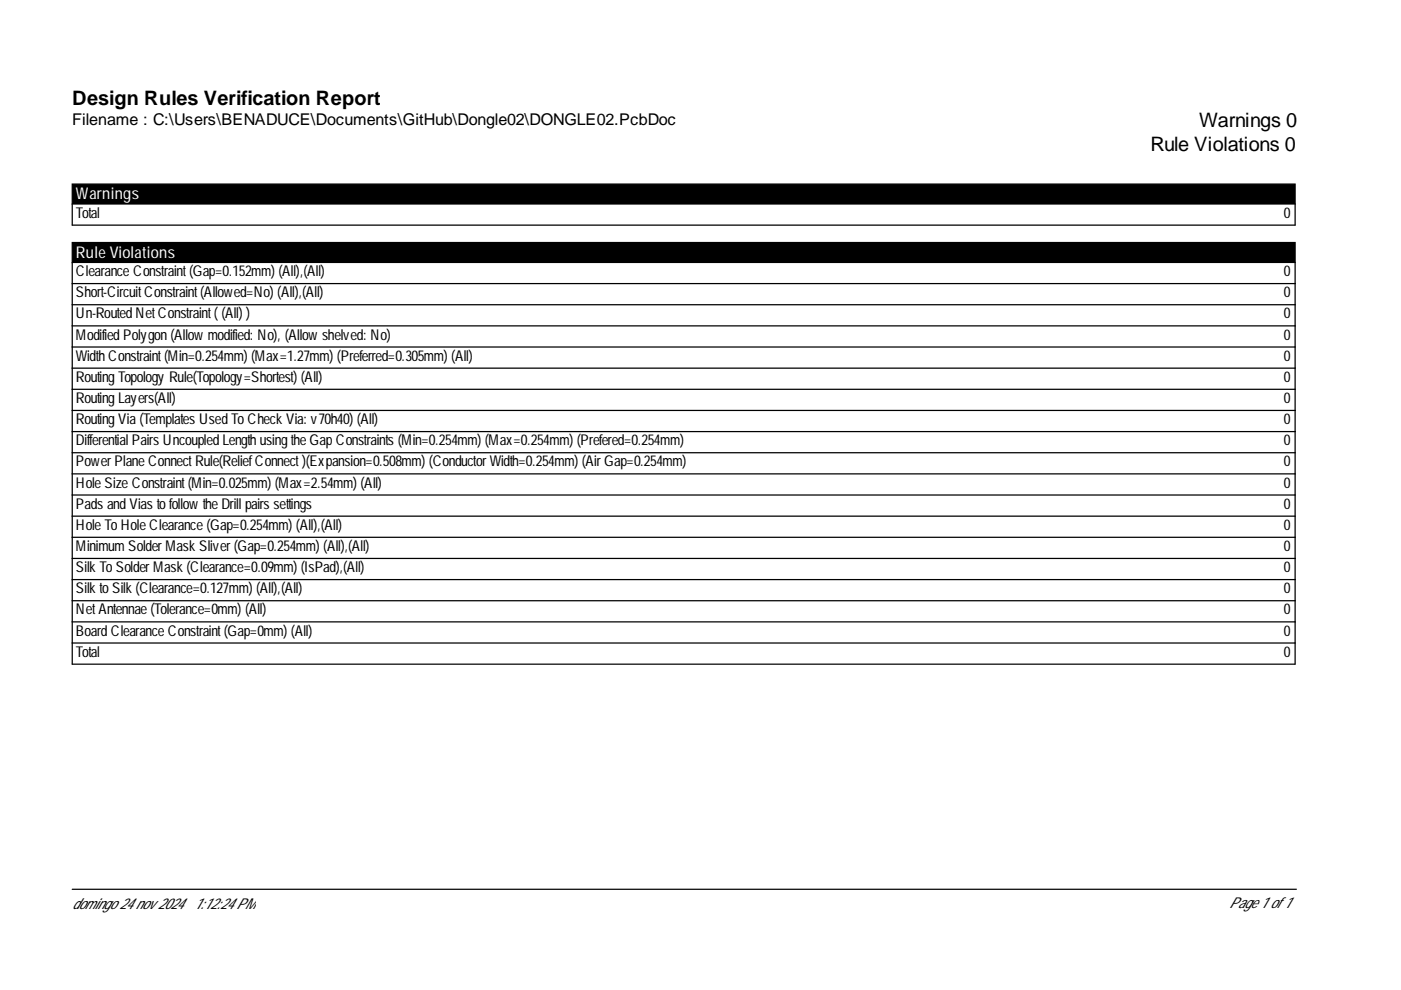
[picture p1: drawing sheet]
<svg xmlns="http://www.w3.org/2000/svg" width="297mm" height="210mm" viewBox="0 0 297 210" stroke-linecap="round" stroke-linejoin="round" font-family="sans-serif">
<defs><g id="words">
<g font-size="4.2">
<text x="15.3" y="22.3">Design Rules Verification Report</text>
<text x="254.3" y="27">Warnings 0</text>
<text x="244" y="32">Rule Violations 0</text>
</g>
<text font-size="3.4" x="15.3" y="26.6">Filename : C:\Users\BENADUCE\Documents\GitHub\Dongle02\DONGLE02.PcbDoc</text>
<g font-size="3.4" fill="#fff">
<text x="16.1" y="42.2">Warnings</text>
<text x="16.1" y="54.6">Rule Violations</text>
</g>
<g font-size="3.2">
<text x="16.1" y="46.2">Total</text>
<text x="272.2" y="46.2">0</text>
<text x="16.1" y="58.6">ClearanceConstraint(Gap=0.152mm) (All),(All)</text>
<text x="272.2" y="58.6">0</text>
<text x="16.1" y="63">Short-CircuitConstraint(Allowed=No) (All),(All)</text>
<text x="272.2" y="63">0</text>
<text x="16.1" y="67.5">Un-RoutedNetConstraint((All) )</text>
<text x="272.2" y="67.5">0</text>
<text x="16.1" y="72">ModifiedPolygon(Allowmodified: No), (Allowshelved: No)</text>
<text x="16.1" y="76.5">WidthConstraint(Min=0.254mm) (Max=1.27mm) (Preferred=0.305mm) (All)</text>
<text x="272.2" y="72">0</text>
<text x="272.2" y="76.5">0</text>
<text x="16.1" y="81">RoutingTopology Rule(Topology=Shortest) (All)</text>
<text x="272.2" y="81">0</text>
<text x="16.1" y="85.5">RoutingLayers(All)</text>
<text x="16.1" y="89.9">RoutingVia (Templates UsedToCheckVia: v70h40) (All)</text>
<text x="272.2" y="85.5">0</text>
<text x="272.2" y="89.9">0</text>
<text x="16.1" y="94.4">Differential Pairs UncoupledLengthusingtheGapConstraints (Min=0.254mm) (Max=0.254mm) (Prefered=0.254mm)</text>
<text x="272.2" y="94.4">0</text>
<text x="16.1" y="98.9">PowerPlaneConnectRule(ReliefConnect)(Expansion=0.508mm) (ConductorWidth=0.254mm) (AirGap=0.254mm)</text>
<text x="272.2" y="98.9">0</text>
<text x="16.1" y="103.4">HoleSizeConstraint(Min=0.025mm) (Max=2.54mm) (All)</text>
<text x="16.1" y="107.9">Pads andVias tofollowtheDrill pairs settings</text>
<text x="272.2" y="103.4">0</text>
<text x="272.2" y="107.9">0</text>
<text x="16.1" y="112.4">HoleToHoleClearance(Gap=0.254mm) (All),(All)</text>
<text x="272.2" y="112.4">0</text>
<text x="16.1" y="116.8">MinimumSolderMaskSliver(Gap=0.254mm) (All),(All)</text>
<text x="272.2" y="116.8">0</text>
<text x="16.1" y="121.3">SilkToSolderMask(Clearance=0.09mm) (IsPad),(All)</text>
<text x="16.1" y="125.8">SilktoSilk(Clearance=0.127mm) (All),(All)</text>
<text x="272.2" y="121.3">0</text>
<text x="272.2" y="125.8">0</text>
<text x="16.1" y="130.3">NetAntennae(Tolerance=0mm) (All)</text>
<text x="272.2" y="130.3">0</text>
<text x="16.1" y="134.8">BoardClearanceConstraint(Gap=0mm) (All)</text>
<text x="272.2" y="134.8">0</text>
<text x="16.1" y="139.3">Total</text>
<text x="272.2" y="139.3">0</text>
<text x="15.3" y="192.8">domingo24nov2024</text>
<text x="41.1" y="192.8">1:12:24PM</text>
<text x="260.6" y="192.5">Page1 of1</text>
</g>
</g></defs>
<path d="M15.3 39h259.3v4.3h-259.3zM15.3 51.4h259.3v4.2h-259.3z" fill="#000" stroke="#000" stroke-width=".26"/>
<g fill="none" stroke="#000" stroke-width=".26">
<path d="M15.3 43.3v4.4h259.3v-4.4M15.3 55.6v85.2h259.3v-85.2M15.3 60.1h259.3M15.3 64.6h259.3M15.3 69.1h259.3M15.3 73.6h259.3M15.3 78.1h259.3M15.3 82.5h259.3M15.3 87h259.3M15.3 91.5h259.3M15.3 96h259.3M15.3 100.5h259.3"/>
<path d="M15.3 105h259.3M15.3 109.4h259.3M15.3 113.9h259.3M15.3 118.4h259.3M15.3 122.9h259.3M15.3 127.4h259.3M15.3 131.9h259.3M15.3 136.3h259.3M15.3 188.5h259.6"/>
</g>
<use href="#words"/>
</svg>
